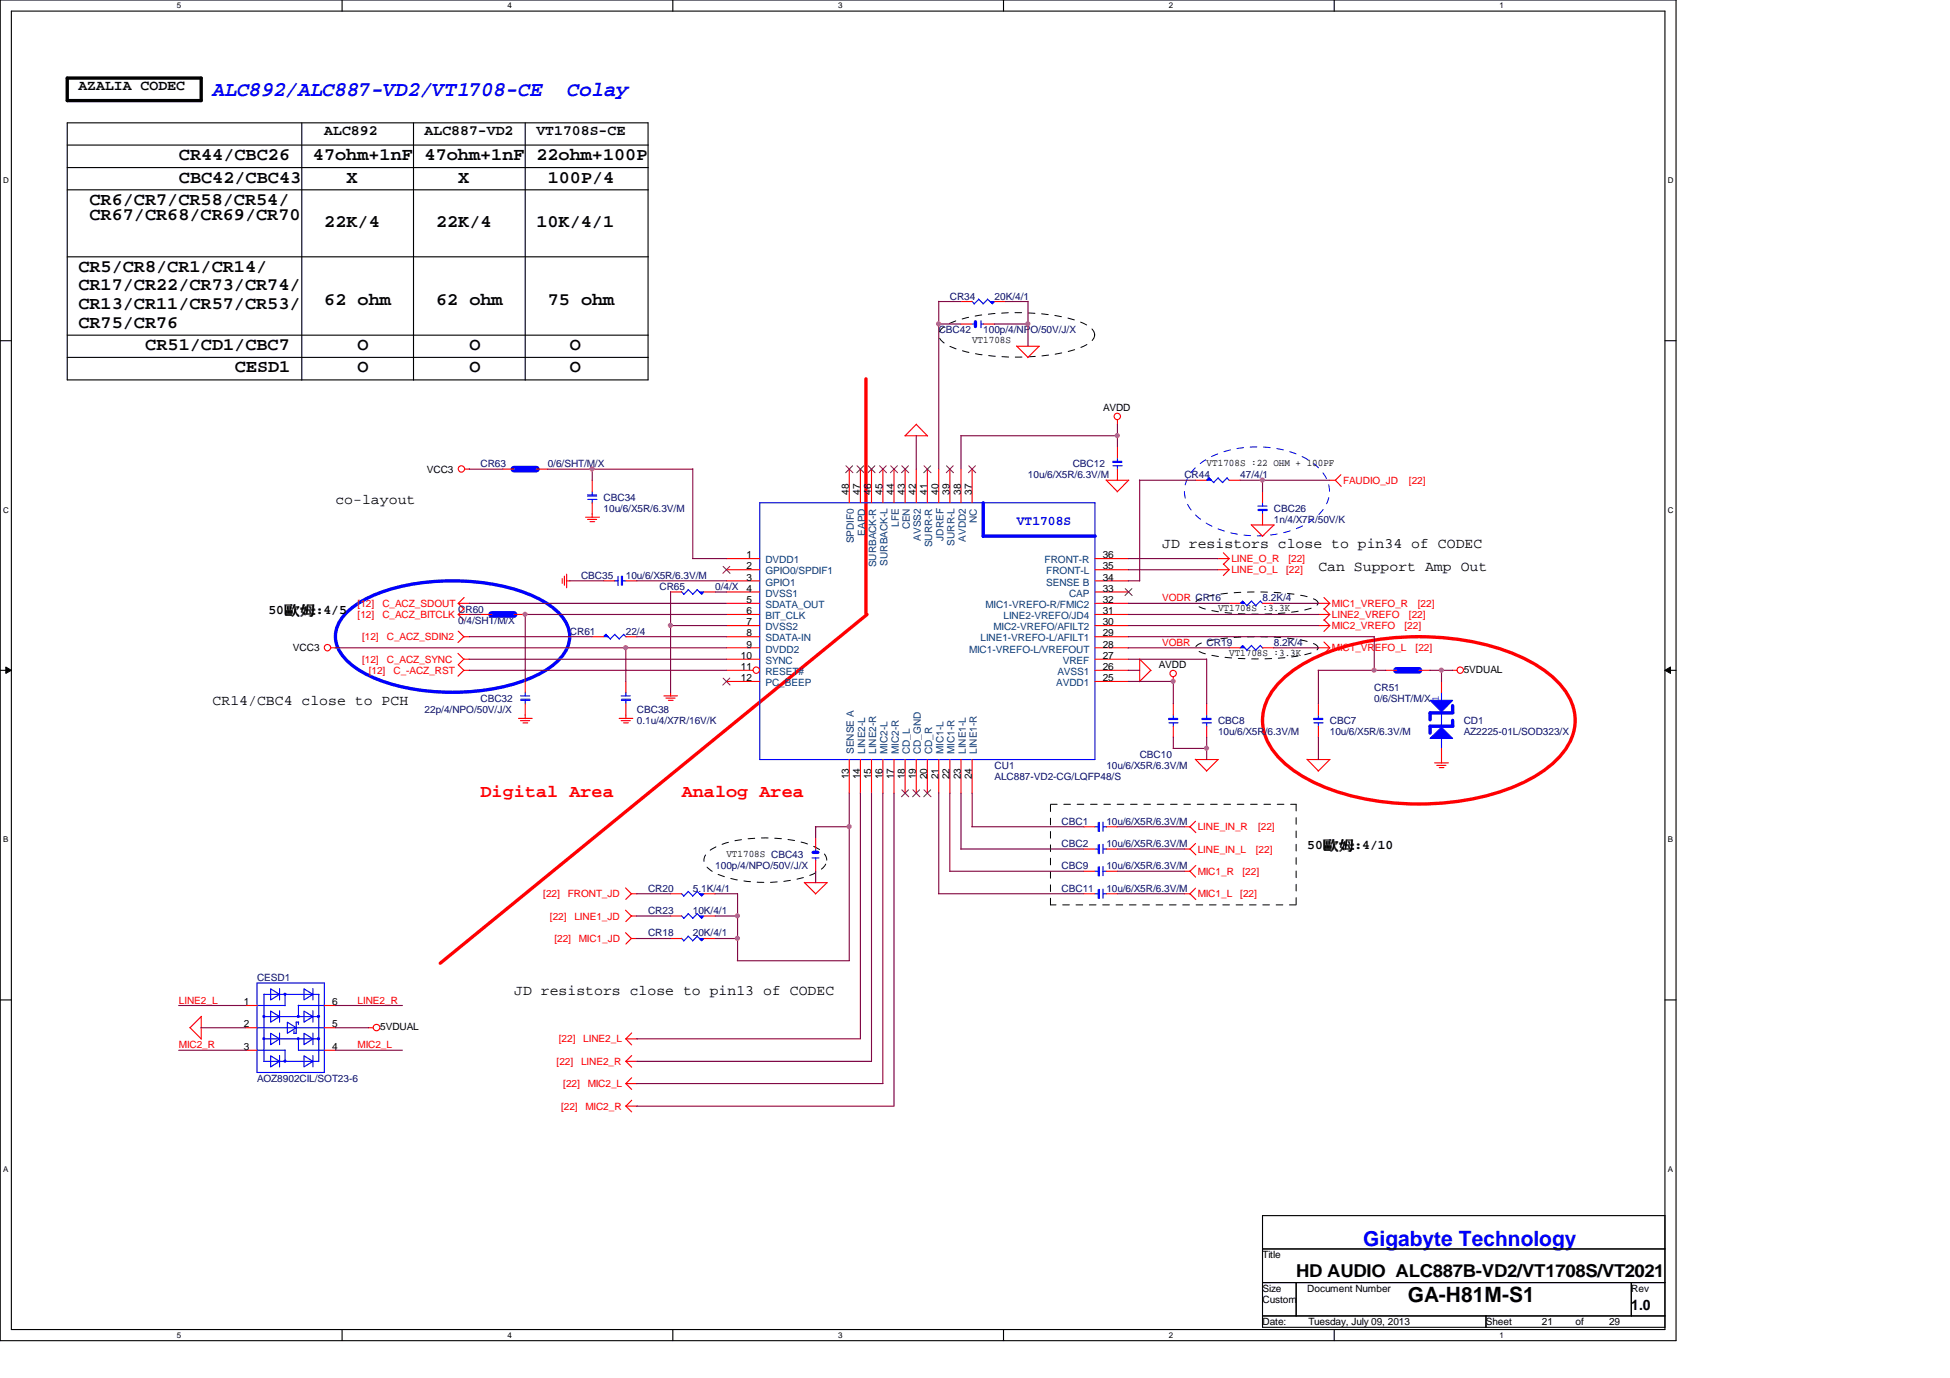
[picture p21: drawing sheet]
<svg xmlns="http://www.w3.org/2000/svg" width="297mm" height="210mm" viewBox="0 0 297 210" stroke-linecap="round" stroke-linejoin="round" font-family="sans-serif">
<defs><g id="words">
<g font-size="3.2" fill="#00f">
<text x="32.4" y="14.6">ALC892/ALC887-VD2/VT1708-CE</text>
<text x="86.4" y="14.6">Colay</text>
<text x="207.6" y="189.8">Gigabyte Technology</text>
</g>
<text font-size="3.2" x="214.5" y="198.3">GA-H81M-S1</text>
<g font-size="2.7">
<text x="27.3" y="24.4">CR44/CBC26</text>
<text x="27.3" y="27.8">CBC42/CBC43</text>
<text x="47.7" y="24.4">47ohm+1nF</text>
<text x="52.8" y="27.8">X</text>
<text x="64.7" y="24.4">47ohm+1nF</text>
<text x="69.8" y="27.8">X</text>
<text x="81.7" y="24.4">22ohm+100P</text>
<text x="83.4" y="27.8">100P/4</text>
<text x="13.6" y="31.2">CR6/CR7/CR58/CR54/</text>
<text x="13.6" y="33.6">CR67/CR68/CR69/CR70</text>
<text x="49.4" y="34.6">22K/4</text>
<text x="66.4" y="34.6">22K/4</text>
<text x="81.7" y="34.6">10K/4/1</text>
<text x="11.9" y="41.4">CR5/CR8/CR1/CR14/</text>
<text x="11.9" y="44.2">CR17/CR22/CR73/CR74/</text>
<text x="11.9" y="47.1">CR13/CR11/CR57/CR53/</text>
<text x="49.4" y="46.5">62 ohm</text>
<text x="66.4" y="46.5">62 ohm</text>
<text x="83.4" y="46.5">75 ohm</text>
<text x="11.9" y="49.9">CR75/CR76</text>
<text x="22.1" y="53.3">CR51/CD1/CBC7</text>
<text x="54.5" y="53.3">O</text>
<text x="71.5" y="53.3">O</text>
<text x="86.8" y="53.3">O</text>
<text x="35.8" y="56.7">CESD1</text>
<text x="54.5" y="56.7">O</text>
<text x="71.5" y="56.7">O</text>
<text x="86.8" y="56.7">O</text>
<text x="197.4" y="194.5">HD AUDIO ALC887B-VD2/VT1708S/VT2021</text>
</g>
<g font-size="2.7" fill="#f00">
<text x="73.2" y="121.4">Digital Area</text>
<text x="103.8" y="121.4">Analog Area</text>
</g>
<g font-size="2.2">
<text x="11.9" y="13.7">AZALIA CODEC</text>
<text x="49.4" y="20.5">ALC892</text>
<text x="64.7" y="20.5">ALC887-VD2</text>
<text x="81.7" y="20.5">VT1708S-CE</text>
<text x="51.1" y="76.7">co-layout</text>
<text x="177" y="83.5">JD resistors close to pin34 of CODEC</text>
<text x="200.8" y="86.9">Can Support Amp Out</text>
<text x="32.4" y="107.3">CR14/CBC4 close to PCH</text>
<text x="78.3" y="151.6">JD resistors close to pin13 of CODEC</text>
<text x="248.5" y="199.5">1.0</text>
</g>
<text font-size="2" fill="#00f" x="154.9" y="80">VT1708S</text>
<g font-size="2">
<text x="40.9" y="93.6">50歐歐:4/5</text>
<text x="199.1" y="129.3">50歐歐:4/10</text>
</g>
<g font-size="1.5" fill="#000080">
<text x="144.7" y="45.6">CR34</text>
<text x="151.5" y="45.6">20K/4/1</text>
<text x="143" y="50.8">CBC42</text>
<text x="149.8" y="50.8">100p/4/NPO/50V/J/X</text>
<text x="73.2" y="71.2">CR63</text>
<text x="83.4" y="71.2">0/6/SHT/M/X</text>
<text x="163.4" y="71.2">CBC12</text>
<text x="91.9" y="76.3">CBC34</text>
<text x="91.9" y="78">10u/6/X5R/6.3V/M</text>
<text x="156.6" y="72.9">10u/6/X5R/6.3V/M</text>
<text x="180.4" y="72.9">CR44</text>
<text x="188.9" y="72.9">47/4/1</text>
<text x="194.1" y="78">CBC26</text>
<text x="194.1" y="79.7">1n/4/X7R/50V/K</text>
<text x="88.5" y="88.2">CBC35</text>
<text x="95.3" y="88.2">10u/6/X5R/6.3V/M</text>
<text x="100.5" y="89.9">CR65</text>
<text x="109" y="89.9">0/4/X</text>
<text x="69.8" y="93.3">CR60</text>
<text x="69.8" y="95">0/4/SHT/M/X</text>
<text x="192.3" y="91.6">8.2K/4</text>
<text x="86.8" y="96.7">CR61</text>
<text x="95.3" y="96.7">22/4</text>
<text x="183.8" y="98.4">CR19</text>
<text x="194.1" y="98.4">8.2K/4</text>
<text x="73.2" y="106.9">CBC32</text>
<text x="209.3" y="105.2">CR51</text>
<text x="209.3" y="106.9">0/6/SHT/M/X</text>
<text x="64.7" y="108.6">22p/4/NPO/50V/J/X</text>
<text x="97" y="108.6">CBC38</text>
<text x="97" y="110.3">0.1u/4/X7R/16V/K</text>
<text x="185.5" y="110.3">CBC8</text>
<text x="185.5" y="112">10u/6/X5R/6.3V/M</text>
<text x="202.6" y="110.3">CBC7</text>
<text x="202.6" y="112">10u/6/X5R/6.3V/M</text>
<text x="223" y="110.3">CD1</text>
<text x="223" y="112">AZ2225-01L/SOD323/X</text>
<text x="151.5" y="117.1">CU1</text>
<text x="151.5" y="118.8">ALC887-VD2-CG/LQFP48/S</text>
<text x="168.5" y="117.1">10u/6/X5R/6.3V/M</text>
<text x="173.6" y="115.4">CBC10</text>
<text x="161.7" y="125.6">CBC1</text>
<text x="168.5" y="125.6">10u/6/X5R/6.3V/M</text>
<text x="161.7" y="129">CBC2</text>
<text x="168.5" y="129">10u/6/X5R/6.3V/M</text>
<text x="98.7" y="135.8">CR20</text>
<text x="105.5" y="135.8">5.1K/4/1</text>
<text x="109" y="132.4">100p/4/NPO/50V/J/X</text>
<text x="161.7" y="132.4">CBC9</text>
<text x="161.7" y="135.8">CBC11</text>
<text x="168.5" y="135.8">10u/6/X5R/6.3V/M</text>
<text x="168.5" y="132.4">10u/6/X5R/6.3V/M</text>
<text x="98.7" y="139.2">CR23</text>
<text x="98.7" y="142.6">CR18</text>
<text x="105.5" y="139.2">10K/4/1</text>
<text x="105.5" y="142.6">20K/4/1</text>
<text x="39.2" y="149.4">CESD1</text>
<text x="39.2" y="164.8">AOZ8902CIL/SOT23-6</text>
</g>
<g font-size="1.5">
<text x="148.1" y="52.3">VT1708S</text>
<text x="168" y="62.7">AVDD</text>
<text x="183.8" y="71">VT1708S :22 OHM + 100PF</text>
<text x="65" y="72">VCC3</text>
<text x="129.3" y="75.4" transform="rotate(-90 129.3 75.4)">48</text>
<text x="131" y="75.4" transform="rotate(-90 131 75.4)">47</text>
<text x="132.7" y="75.4" transform="rotate(-90 132.7 75.4)">46</text>
<text x="134.4" y="75.4" transform="rotate(-90 134.4 75.4)">45</text>
<text x="136.1" y="75.4" transform="rotate(-90 136.1 75.4)">44</text>
<text x="137.8" y="75.4" transform="rotate(-90 137.8 75.4)">43</text>
<text x="139.5" y="75.4" transform="rotate(-90 139.5 75.4)">42</text>
<text x="141.2" y="75.4" transform="rotate(-90 141.2 75.4)">41</text>
<text x="143" y="75.4" transform="rotate(-90 143 75.4)">40</text>
<text x="144.6" y="75.4" transform="rotate(-90 144.6 75.4)">39</text>
<text x="146.3" y="75.4" transform="rotate(-90 146.3 75.4)">38</text>
<text x="148" y="75.4" transform="rotate(-90 148 75.4)">37</text>
<text x="113.7" y="85">1</text>
<text x="113.7" y="86.7">2</text>
<text x="113.7" y="88.4">3</text>
<text x="168" y="85">36</text>
<text x="168" y="86.7">35</text>
<text x="168" y="88.4">34</text>
<text x="113.7" y="90.1">4</text>
<text x="113.7" y="91.9">5</text>
<text x="113.7" y="93.6">6</text>
<text x="113.7" y="95.2">7</text>
<text x="168" y="90.1">33</text>
<text x="168" y="91.9">32</text>
<text x="168" y="93.6">31</text>
<text x="168" y="95.2">30</text>
<text x="185.5" y="93.1">VT1708S :3.3K</text>
<text x="44.6" y="99.2">VCC3</text>
<text x="112.9" y="100.4">10</text>
<text x="113.7" y="96.9">8</text>
<text x="113.7" y="98.6">9</text>
<text x="168" y="96.9">29</text>
<text x="168" y="98.6">28</text>
<text x="168" y="100.4">27</text>
<text x="176.5" y="101.8">AVDD</text>
<text x="187.2" y="99.9">VT1708S :3.3K</text>
<text x="112.9" y="102.1">11</text>
<text x="112.9" y="103.8">12</text>
<text x="168" y="102.1">26</text>
<text x="168" y="103.8">25</text>
<text x="223" y="102.5">5VDUAL</text>
<text x="129.3" y="118.7" transform="rotate(-90 129.3 118.7)">13</text>
<text x="131" y="118.7" transform="rotate(-90 131 118.7)">14</text>
<text x="132.7" y="118.7" transform="rotate(-90 132.7 118.7)">15</text>
<text x="134.4" y="118.7" transform="rotate(-90 134.4 118.7)">16</text>
<text x="136.1" y="118.7" transform="rotate(-90 136.1 118.7)">17</text>
<text x="137.8" y="118.7" transform="rotate(-90 137.8 118.7)">18</text>
<text x="139.5" y="118.7" transform="rotate(-90 139.5 118.7)">19</text>
<text x="141.2" y="118.7" transform="rotate(-90 141.2 118.7)">20</text>
<text x="143" y="118.7" transform="rotate(-90 143 118.7)">21</text>
<text x="144.6" y="118.7" transform="rotate(-90 144.6 118.7)">22</text>
<text x="146.3" y="118.7" transform="rotate(-90 146.3 118.7)">23</text>
<text x="148" y="118.7" transform="rotate(-90 148 118.7)">24</text>
<text x="110.7" y="130.6">VT1708S CBC43</text>
<text x="37.1" y="153.1">1</text>
<text x="50.6" y="153.1">6</text>
<text x="37.1" y="156.5">2</text>
<text x="37.1" y="159.9">3</text>
<text x="50.6" y="159.9">4</text>
<text x="50.6" y="156.5">5</text>
<text x="57.9" y="156.9">5VDUAL</text>
<text x="192.3" y="191.6">Title</text>
<text x="192.3" y="196.8">Size</text>
<text x="199.1" y="196.8">Document Number</text>
<text x="248.5" y="196.8">Rev</text>
<text x="192.3" y="198.5">Custom</text>
<text x="192.3" y="201.8">Date:</text>
<text x="199.3" y="201.8">Tuesday, July 09, 2013</text>
<text x="226.4" y="201.8">Sheet</text>
<text x="234.9" y="201.8">21</text>
<text x="240" y="201.8">of</text>
<text x="245.1" y="201.8">29</text>
</g>
<g font-size="1.5" fill="#f00">
<text x="204.6" y="73.7">FAUDIO_JD</text>
<text x="214.6" y="73.7">[22]</text>
<text x="187.6" y="87.3">LINE_O_L</text>
<text x="187.6" y="85.6">LINE_O_R</text>
<text x="195.9" y="87.3">[22]</text>
<text x="196.3" y="85.6">[22]</text>
<text x="54.5" y="92.5">[12]</text>
<text x="54.5" y="94.1">[12]</text>
<text x="58.2" y="92.5">C_ACZ_SDOUT</text>
<text x="58.2" y="94.1">C_ACZ_BITCLK</text>
<text x="177" y="91.6">VODR CR16</text>
<text x="202.9" y="94.1">LINE2_VREFO</text>
<text x="202.9" y="95.8">MIC2_VREFO</text>
<text x="202.9" y="92.5">MIC1_VREFO_R</text>
<text x="213.9" y="95.8">[22]</text>
<text x="214.6" y="94.1">[22]</text>
<text x="216" y="92.5">[22]</text>
<text x="55.2" y="101">[12]</text>
<text x="55.2" y="97.5">[12]</text>
<text x="58.9" y="101">C_ACZ_SYNC</text>
<text x="58.9" y="97.5">C_ACZ_SDIN2</text>
<text x="177" y="98.4">VOBR</text>
<text x="202.9" y="99.2">MIC1_VREFO_L</text>
<text x="215.6" y="99.2">[22]</text>
<text x="56.2" y="102.7">[12]</text>
<text x="59.9" y="102.7">C_-ACZ_RST</text>
<text x="182.5" y="126.5">LINE_IN_R</text>
<text x="182.5" y="129.9">LINE_IN_L</text>
<text x="191.3" y="129.9">[22]</text>
<text x="191.6" y="126.5">[22]</text>
<text x="82.8" y="136.7">[22]</text>
<text x="86.5" y="136.7">FRONT_JD</text>
<text x="182.5" y="133.3">MIC1_R</text>
<text x="182.5" y="136.7">MIC1_L</text>
<text x="188.9" y="136.7">[22]</text>
<text x="189.3" y="133.3">[22]</text>
<text x="83.8" y="140.1">[22]</text>
<text x="84.5" y="143.5">[22]</text>
<text x="87.5" y="140.1">LINE1_JD</text>
<text x="88.2" y="143.5">MIC1_JD</text>
<text x="27.3" y="152.9">LINE2_L</text>
<text x="54.5" y="152.9">LINE2_R</text>
<text x="27.3" y="159.6">MIC2_R</text>
<text x="54.5" y="159.6">MIC2_L</text>
<text x="85.1" y="158.8">[22]</text>
<text x="88.9" y="158.8">LINE2_L</text>
<text x="84.8" y="162.2">[22]</text>
<text x="85.8" y="165.6">[22]</text>
<text x="88.5" y="162.2">LINE2_R</text>
<text x="89.5" y="165.6">MIC2_L</text>
<text x="85.5" y="169">[22]</text>
<text x="89.2" y="169">MIC2_R</text>
</g>
<g font-size="1.5" fill="#004080">
<text x="130.1" y="82.8" transform="rotate(-90 130.1 82.8)">SPDIF0</text>
<text x="131.8" y="81.6" transform="rotate(-90 131.8 81.6)">EAPD</text>
<text x="136.9" y="80.2" transform="rotate(-90 136.9 80.2)">LFE</text>
<text x="138.6" y="80.6" transform="rotate(-90 138.6 80.6)">CEN</text>
<text x="140.3" y="82.3" transform="rotate(-90 140.3 82.3)">AVSS2</text>
<text x="142" y="83.4" transform="rotate(-90 142 83.4)">SURR-R</text>
<text x="143.7" y="82.3" transform="rotate(-90 143.7 82.3)">JDREF</text>
<text x="145.4" y="83.1" transform="rotate(-90 145.4 83.1)">SURR-L</text>
<text x="147.1" y="82.5" transform="rotate(-90 147.1 82.5)">AVDD2</text>
<text x="148.8" y="79.6" transform="rotate(-90 148.8 79.6)">NC</text>
<text x="116.6" y="85.8">DVDD1</text>
<text x="116.6" y="87.5">GPIO0/SPDIF1</text>
<text x="116.6" y="89.2">GPIO1</text>
<text x="133.5" y="86.4" transform="rotate(-90 133.5 86.4)">SURBACK-R</text>
<text x="135.2" y="86.1" transform="rotate(-90 135.2 86.1)">SURBACK-L</text>
<text x="159.1" y="85.8">FRONT-R</text>
<text x="159.3" y="89.2">SENSE B</text>
<text x="159.4" y="87.5">FRONT-L</text>
<text x="116.6" y="90.9">DVSS1</text>
<text x="116.6" y="92.6">SDATA_OUT</text>
<text x="116.6" y="94.3">BIT_CLK</text>
<text x="150.1" y="92.6">MIC1-VREFO-R/FMIC2</text>
<text x="152.9" y="94.3">LINE2-VREFO/JD4</text>
<text x="162.9" y="90.9">CAP</text>
<text x="116.6" y="96">DVSS2</text>
<text x="116.6" y="97.7">SDATA-IN</text>
<text x="116.6" y="99.4">DVDD2</text>
<text x="116.6" y="101.1">SYNC</text>
<text x="147.6" y="99.4">MIC1-VREFO-L/VREFOUT</text>
<text x="149.3" y="97.7">LINE1-VREFO-L/AFILT1</text>
<text x="151.3" y="96">MIC2-VREFO/AFILT2</text>
<text x="161.9" y="101.1">VREF</text>
<text x="116.6" y="102.8">RESET#</text>
<text x="116.6" y="104.5">PC_BEEP</text>
<text x="160.9" y="104.5">AVDD1</text>
<text x="161.1" y="102.8">AVSS1</text>
<text x="130.1" y="114.9" transform="rotate(-90 130.1 114.9)">SENSE A</text>
<text x="131.8" y="114.9" transform="rotate(-90 131.8 114.9)">LINE2-L</text>
<text x="133.5" y="114.9" transform="rotate(-90 133.5 114.9)">LINE2-R</text>
<text x="135.2" y="114.9" transform="rotate(-90 135.2 114.9)">MIC2-L</text>
<text x="136.9" y="114.9" transform="rotate(-90 136.9 114.9)">MIC2-R</text>
<text x="138.6" y="114.9" transform="rotate(-90 138.6 114.9)">CD_L</text>
<text x="140.3" y="114.9" transform="rotate(-90 140.3 114.9)">CD_GND</text>
<text x="142" y="114.9" transform="rotate(-90 142 114.9)">CD_R</text>
<text x="143.7" y="114.9" transform="rotate(-90 143.7 114.9)">MIC1-L</text>
<text x="145.4" y="114.9" transform="rotate(-90 145.4 114.9)">MIC1-R</text>
<text x="147.1" y="114.9" transform="rotate(-90 147.1 114.9)">LINE1-L</text>
<text x="148.8" y="114.9" transform="rotate(-90 148.8 114.9)">LINE1-R</text>
</g>
<text font-size="1.5" fill="#00f" x="219.2" y="106.8" transform="rotate(-90 219.2 106.8)">1</text>
<g font-size="1.2">
<text x="26.9" y="1.3">5</text>
<text x="77.3" y="1.3">4</text>
<text x="127.7" y="1.3">3</text>
<text x="178.1" y="1.3">2</text>
<text x="228.4" y="1.3">1</text>
<text x=".5" y="27.9">D</text>
<text x="254" y="27.9">D</text>
<text x=".5" y="78.1">C</text>
<text x="254" y="78.1">C</text>
<text x=".5" y="128.3">B</text>
<text x="254" y="128.3">B</text>
<text x=".5" y="178.5">A</text>
<text x="254" y="178.5">A</text>
<text x="26.9" y="203.8">5</text>
<text x="77.3" y="203.8">4</text>
<text x="127.7" y="203.8">3</text>
<text x="178.1" y="203.8">2</text>
<text x="228.4" y="203.8">1</text>
</g>
</g></defs>
<path d="M0 0h255.3v204.2h-255.3zM1.7 1.7h251.9v200.8h-251.9z" fill="none" stroke="#000" stroke-width=".17"/>
<g fill="#fff">
<path d="M26.9 .2h.7v1.3h-.7z"/>
<path d="M26.9 202.7h.7v1.3h-.7z"/>
</g>
<path d="M52.1 0v1.7M52.1 202.5v1.7" fill="none" stroke="#000" stroke-width=".17"/>
<g fill="#fff">
<path d="M77.3 .2h.6v1.3h-.6z"/>
<path d="M77.3 202.7h.6v1.3h-.6z"/>
</g>
<path d="M102.5 0v1.7M102.5 202.5v1.7" fill="none" stroke="#000" stroke-width=".17"/>
<g fill="#fff">
<path d="M127.7 .2h.6v1.3h-.6z"/>
<path d="M127.7 202.7h.6v1.3h-.6z"/>
</g>
<path d="M152.9 0v1.7M152.9 202.5v1.7" fill="none" stroke="#000" stroke-width=".17"/>
<g fill="#fff">
<path d="M178.1 .2h.6v1.3h-.6z"/>
<path d="M178.1 202.7h.6v1.3h-.6z"/>
</g>
<path d="M203.2 0v1.7M203.2 202.5v1.7" fill="none" stroke="#000" stroke-width=".17"/>
<g fill="#fff">
<path d="M228.4 .2h.7v1.3h-.7z"/>
<path d="M228.4 202.7h.7v1.3h-.7z"/>
<path d="M.5 26.8h.8v1.4h-.8z"/>
<path d="M254 26.8h.9v1.4h-.9z"/>
<path d="M.5 77h.8v1.4h-.8z"/>
<path d="M254 77h.9v1.4h-.9z"/>
</g>
<path d="M0 51.9h1.7M253.6 51.9h1.7" fill="none" stroke="#000" stroke-width=".17"/>
<g fill="#fff">
<path d="M.5 127.2h.7v1.4h-.7z"/>
<path d="M254 127.2h.8v1.4h-.8z"/>
</g>
<path d="M0 102.1h1.7M253.6 102.1h1.7" fill="none" stroke="#000" stroke-width=".17"/>
<path d="M.9 101.6l.8 .5-.8 .5zM253.6 102.1l.9-.5v1z" fill="#000"/>
<path d="M.9 101.6l.8 .5-.8 .5zM253.6 102.1l.9-.5v1z" fill="none" stroke="#000" stroke-width=".15"/>
<g fill="#fff">
<path d="M.5 177.4h.7v1.4h-.7z"/>
<path d="M254 177.4h.8v1.4h-.8z"/>
</g>
<g fill="none" stroke="#000" stroke-width=".17">
<path d="M10.2 18.7h88.5v39.2h-88.5zM46 18.7v39.2M63 18.7v39.2M80 18.7v39.2M10.2 22.1h88.6M10.2 25.5h88.6M10.2 39.1h88.6M10.2 28.9h88.6M10.2 51.1h88.6M10.2 54.4h88.6M0 152.3h1.7M253.6 152.3h1.7"/>
<path d="M192.3 185.2h61.3v17h-61.3zM192.3 190.2h61.3M192.3 195.4h61.3M197.4 195.4v5M248.5 195.4v5M192.3 200.4h61.3M226.4 200.4v1.8"/>
</g>
<path d="M131.9 57.7v35.8M132.1 93.6l-65 53.1M195.6 103.3a25.7 25.7 0 0 1 12.2-5.5 41.2 41.2 0 0 1 23.7 2.2 15.8 15.8 0 0 1 7.6 6.3 7.6 7.6 0 0 1-1.5 8.9 22.7 22.7 0 0 1-11.3 6 42 42 0 0 1-23.9-1.1 18.6 18.6 0 0 1-8.6-5.9 7.6 7.6 0 0 1 .8-9.9z" fill="none" stroke="#f00" stroke-width=".51"/>
<path d="M10.2 11.9h20.4v3.4h-20.4z" fill="none" stroke="#000" stroke-width=".51"/>
<path d="M143.4 50.1a10.6 10.6 0 0 1 5.5-2 37.3 37.3 0 0 1 14.4 .5 5.8 5.8 0 0 1 3.3 1.9 1.41 1.41 0 0 1-.8 1.8 15.8 15.8 0 0 1-6.3 1.8 33.9 33.9 0 0 1-14-1 4.1 4.1 0 0 1-2.4-1.6l-.1-.5 .1-.5zM182.2 98.4a5.2 5.2 0 0 1 2.6-.9 43.8 43.8 0 0 1 14.2 .2l1.3 .4 .4 .3 .1 .3a2.13 2.13 0 0 1-1.8 1 41.2 41.2 0 0 1-15.1 0 2.11 2.11 0 0 1-1.8-1zM182.2 91.6a5.2 5.2 0 0 1 2.6-.9 43.8 43.8 0 0 1 14.2 .1l1.3 .5 .4 .3 .1 .3a2.13 2.13 0 0 1-1.8 1 41.2 41.2 0 0 1-15.1 0 2.11 2.11 0 0 1-1.8-1zM107.6 130a8.6 8.6 0 0 1 5-2.1 22.8 22.8 0 0 1 11 .9 3.8 3.8 0 0 1 2.2 1.7 1.63 1.63 0 0 1-.7 1.9 15.3 15.3 0 0 1-8.5 2 17.9 17.9 0 0 1-7.9-1.5 2.09 2.09 0 0 1-1.4-2.4zM160 122.5h37.4M160 137.8v-15.3M197.4 122.5v15.3M197.4 137.8h-37.4" fill="none" stroke="#000" stroke-width=".15" stroke-dasharray="1 1 1 1 1 1 1 1"/>
<path d="M52.7 93.4a16 16 0 0 1 7.2-3.8 34.5 34.5 0 0 1 21 1 10.2 10.2 0 0 1 5.5 4.5 4.6 4.6 0 0 1-1.2 5.4 16.1 16.1 0 0 1-7.3 3.8 34.2 34.2 0 0 1-20.9-1 10.2 10.2 0 0 1-5.5-4.5 4.6 4.6 0 0 1 1.2-5.4z" fill="none" stroke="#00f" stroke-width=".51"/>
<path d="M181.9 71.4a13.4 13.4 0 0 1 9.6-3.3 13.4 13.4 0 0 1 9.5 3.3 4.6 4.6 0 0 1 0 6.9 13.5 13.5 0 0 1-9.5 3.3 13.4 13.4 0 0 1-9.6-3.3 4.7 4.7 0 0 1 0-6.9z" fill="none" stroke="#00f" stroke-width=".15" stroke-dasharray="1 1 1 1 1 1 1 1"/>
<g fill="none" stroke="#f00" stroke-width=".17">
<path d="M154.9 52.7l1.7 1.7M154.9 52.7h3.4M158.3 52.7l-1.8 1.8M70.8 71.5h.7M89.2 78.8h2.1M89.5 79.1h1.4M89.9 79.5h.7M90.2 78.3v.5M137.8 66.4h3.5M139.6 64.6l1.7 1.8M139.6 64.6l-1.7 1.8M168.5 73.1l1.7 1.8"/>
<path d="M168.5 73.2h3.5M170.2 64v.7M171.9 73.2l-1.7 1.7M190.6 79.9l1.7 1.8M190.6 80h3.5M194.1 80l-1.8 1.7M202.6 73.2h.9M203.4 73.2l.9 .9M204.3 72.3l-.9 .9M50.4 98.7h.7M69.8 99.5l.9 .9M69.8 91.9h1.7"/>
<path d="M69.8 91.9l.9 .9M69.8 93.6h1.7M69.8 93.6l.9 .9M69.8 96.1l.9 .9M70.6 97h.9M70.7 97l-.9 .9M70.7 91l-.9 .9M70.7 92.7l-.9 .9M85.6 88.1v.8M86 87.8v1.4M86.3 88.5h.5M86.3 87.5v2"/>
<path d="M185.5 86.8h1.7M185.5 85.1h1.7M186.3 85.9l.9 .9M186.3 84.2l.9 .9M187.2 86.8l-.9 .9M187.2 85.1l-.9 .9M200.8 98.7h1.8M200.8 91.9h1.8M200.8 93.6h1.8M200.8 95.3h1.8M201.7 97.8l.9 .9M201.7 92.7l.9 .9"/>
<path d="M201.7 94.4l.9 .9M201.7 91l.9 .9M202.6 98.7l-.9 .9M202.6 93.6l-.9 .9M202.6 95.3l-.9 .9M202.6 91.9l-.9 .9M70.6 100.4h.9M70.6 102.1h.9M70.7 102.1l-.9 .9M70.7 100.4l-.9 .9 .9 .9M79 109.4h2.1M79.3 109.8h1.4"/>
<path d="M79.7 110.1h.7M80 108.9v.6M94.3 109.4h2.1M94.6 109.8h1.4M95 110.1h.7M95.3 108.9v.6M101.1 106h2.1M101.4 106.3h1.4M101.8 106.7h.7M102.1 105.5v.5M173.6 100.4v3.4M173.6 100.4l1.7 1.8"/>
<path d="M175.3 102.1l-1.7 1.7M178.7 103.1v.7M182.1 115.7l1.7 1.7M182.1 115.7h3.5M185.5 115.7l-1.7 1.8M199.1 115.7l1.7 1.7M199.1 115.7h3.5M202.6 115.7l-1.8 1.8M218.5 116.2h2.1M218.9 116.6h1.4M219.2 116.9h.8M219.6 115.7v.5"/>
<path d="M221.2 102.1h.8M95.3 135.3l.9 .8M95.3 138.6l.9 .9M96.1 136.1h.9M96.1 139.5h.9M96.2 136.1l-.9 .9M96.2 139.5l-.9 .9M122.5 134.4l1.7 1.7M122.6 134.5h3.4M126 134.5l-1.8 1.7M180.4 125.9h.9M180.4 132.7h.9"/>
<path d="M180.4 136.1h.9M180.4 129.3h.9M181.2 132.7l.9 .9M181.3 125.9l.9 .9M181.3 136.1l.9 .9M181.3 129.3l.9 .9M182.1 125.1l-.9 .9M182.1 135.3l-.9 .9M182.1 128.5l-.9 .9M182.2 131.8l-.9 .9M28.9 156.5l1.7 1.7M30.6 154.9v3.4"/>
<path d="M30.7 154.8l-1.7 1.7M56.1 156.5h.8M95.3 142.1l.9 .9M95.3 158.2h1.8M95.3 158.2l.9 1M96.1 143h.9M96.2 157.4l-.9 .8M96.2 142.9l-.9 .9M95.3 165.1h1.8M95.3 165.1l.9 .8M95.3 161.7h1.8M95.3 161.7l.9 .9"/>
<path d="M95.3 168.5h1.8M95.3 168.5l.9 .9M96.2 164.2l-.9 .9M96.2 160.8l-.9 .9M96.2 167.6l-.9 .9"/>
<circle cx="70.3" cy="71.4" r=".49"/>
<circle cx="170.2" cy="63.4" r=".49"/>
<circle cx="49.9" cy="98.7" r=".49"/>
<circle cx="178.7" cy="102.6" r=".49"/>
<circle cx="222.4" cy="102.1" r=".49"/>
<circle cx="57.4" cy="156.5" r=".5"/>
</g>
<path d="M103.8 136.1l.4 .4M104.8 135.8l.7 .7M104.9 135.8l-.8 .7M106.2 135.8l-.7 .7" fill="none" stroke="#00f" stroke-width=".17"/>
<path d="M106.5 136.1h.7l-.3 .4z" fill-rule="evenodd" fill="#00f"/>
<g fill="none" stroke="#00f" stroke-width=".17">
<path d="M89.5 75.4h1.4M89.5 75.6h1.4M89.5 76.1h1.4M90.2 74.9v.5M90.2 76.1v.5M200.1 109.4h1.4M200.1 109.6h1.4M200.1 110.1h1.4M200.8 108.9v.6M200.8 110.1v.6M103.8 139.5l.4 .4M104.8 139.1l.7 .8"/>
<path d="M104.9 139.2l-.8 .7M106.2 135.8l.7 .7M106.2 139.2l-.7 .7M106.5 136.1h.7l-.3 .4z"/>
</g>
<path d="M76.6 71.5h1.7M81.7 71.5h1.7M90.2 73.2v1.7M90.2 76.6v1.7M200.8 107.2v1.7M200.8 110.6v1.7M102.1 136.1h1.7M107.2 136.1h1.8" fill="none" stroke="#f00" stroke-width=".17"/>
<path d="M78.3 71.5h3.4" fill="none" stroke="#00f" stroke-width="1"/>
<path d="M106.5 139.5h.7l-.3 .4z" fill-rule="evenodd" fill="#00f"/>
<path d="M184.1 72.8l.8 .7M184.2 72.8l-.4 .4M185.5 72.8l.8 .7M185.6 72.8l-.7 .7M186.9 72.8l.4 .4M186.9 72.8l-.7 .7M106.2 139.1l.7 .8M106.5 139.5h.7l-.3 .4z" fill="none" stroke="#00f" stroke-width=".17"/>
<path d="M102.1 139.5h1.7M107.2 139.5h1.8" fill="none" stroke="#f00" stroke-width=".17"/>
<path d="M184.1 72.8l.4 .4h-.7l.3-.4 .4 .4z" fill-rule="evenodd" fill="#00f"/>
<path d="M184.1 72.8l.4 .4h-.7l.3-.4 .4 .4zM190.6 91.6l.7 .7M190.7 91.5l-.8 .7M192 91.6l.4 .3M192 91.5l-.7 .7" fill="none" stroke="#00f" stroke-width=".17"/>
<path d="M182.1 73.2h1.7M187.2 73.2h1.7" fill="none" stroke="#f00" stroke-width=".17"/>
<path d="M188.9 91.9l.4-.3 .3 .3z" fill-rule="evenodd" fill="#00f"/>
<path d="M188.9 91.9l.4-.3 .3 .3zM189.3 91.6l.7 .7M190.6 98.3l.7 .8M190.7 98.3l-.8 .7M192 98.3l.4 .4M192 98.3l-.7 .7M183.1 109.4h1.4M183.1 109.6h1.4M183.1 110.1h1.4M183.8 108.9v.6M183.8 110.1v.6" fill="none" stroke="#00f" stroke-width=".17"/>
<path d="M187.2 91.9h1.7M192.3 91.9h1.8M183.8 107.2v1.7M183.8 110.6v1.7" fill="none" stroke="#f00" stroke-width=".17"/>
<path d="M188.9 98.7l.4-.4 .3 .4z" fill-rule="evenodd" fill="#00f"/>
<path d="M148 45.9l.4 .4M149.1 45.6l.7 .7M149.1 45.6l-.7 .7M150.4 45.6l-.7 .7M188.9 98.7l.4-.4 .3 .4zM189.3 98.3l.7 .8M79.3 106h1.4M79.3 106.7h1.4M79.3 106.5h1.4M80 105.5v.5M80 106.6v.6" fill="none" stroke="#00f" stroke-width=".17"/>
<path d="M187.2 98.7h1.7M192.3 98.7h1.8M80 103.8v1.7M80 107.2v1.7" fill="none" stroke="#f00" stroke-width=".17"/>
<path d="M150.8 45.9h.7l-.3 .4z" fill-rule="evenodd" fill="#00f"/>
<g fill="none" stroke="#00f" stroke-width=".17">
<path d="M150.4 45.6l.8 .7M150.8 45.9h.7l-.3 .4zM115.7 76.6h51.1v39.1h-51.1zM103.8 90.1l.4 .4M104.8 89.8l.7 .7M104.9 89.8l-.8 .8M106.2 89.8l-.7 .8M94.6 106h1.4M94.7 106.7h1.4M94.7 106.5h1.4M95.3 105.5v.5M95.3 106.6v.6"/>
<path d="M166.8 132.7h.5M167.3 132v1.4M167.5 132v1.4M168 132.7h.6M168 132v1.4"/>
</g>
<g fill="none" stroke="#f00" stroke-width=".17">
<path d="M146.4 45.9h1.7M151.5 45.9h1.7M129.4 71.5v5.1M131.1 71.5v5.1M132.8 71.5v5.1M134.5 71.5v5.1M136.2 71.5v5.1M137.9 71.5v5.1M139.6 71.5v5.1M141.3 71.5v5.1M143 71.5v5.1M144.7 71.5v5.1"/>
<path d="M146.4 71.5v5.1M148.1 71.5v5.1M73.2 93.6h1.7M78.3 93.6h1.7M110.7 85.1h5M110.7 86.8h5M110.7 88.5h5M110.7 90.2h5M110.7 91.9h5M110.7 93.6h5M110.7 95.3h5M110.7 97h5"/>
<path d="M110.7 98.7h5M166.8 85.1h5.1M166.8 86.8h5.1M166.8 88.5h5.1M166.8 90.2h5.1M166.8 91.9h5.1M166.8 93.6h5.1M166.8 95.3h5.1M166.8 97h5.1M166.8 98.7h5.1M95.3 103.8v1.7M95.3 107.2v1.7"/>
<path d="M110.7 100.4h5M110.7 102.1h4M110.7 103.8h5M129.4 115.7v5.1M131.1 115.7v5.1M132.8 115.7v5.1M134.5 115.7v5.1M136.2 115.7v5.1M137.9 115.7v5.1M139.6 115.7v5.1M141.3 115.7v5.1M143 115.7v5.1"/>
<path d="M144.7 115.7v5.1M146.4 115.7v5.1M148.1 115.7v5.1M166.8 100.4h5.1M166.8 102.1h5.1M166.8 103.8h5.1M165.1 132.7h1.7M168.5 132.7h1.7"/>
<circle cx="115.2" cy="102.1" r=".49"/>
</g>
<path d="M149.8 76.6v5.1M149.8 81.7h17" fill="none" stroke="#00f" stroke-width=".51"/>
<g fill="none" stroke="#804000" stroke-width=".15">
<path d="M128.9 71l1 1M129.9 71l-1.1 1M130.6 71l1 1M131.6 71l-1.1 1M132.2 71l1.1 1M133.3 71l-1.1 1M134 71l1 1M135 71l-1.1 1M135.7 71l1 1M136.7 71l-1.1 1M137.4 71l1 1M138.4 71l-1.1 1"/>
<path d="M140.8 71l1 1M141.8 71l-1.1 1M144.2 71l1 1M145.2 71l-1.1 1M147.6 71l1 1M148.6 71l-1.1 1M110.1 86.3l1.1 1M111.2 86.3l-1.1 1M171.4 89.7l1.1 1M172.4 89.7l-1 1M110.1 103.3l1.1 1.1M111.2 103.3l-1.1 1.1"/>
<path d="M137.4 120.3l1 1.1M138.4 120.3l-1.1 1.1M139.1 120.3l1 1.1M140.1 120.3l-1.1 1.1M140.8 120.3l1 1.1M141.8 120.3l-1.1 1.1"/>
</g>
<path d="M74.9 93.6h3.4" fill="none" stroke="#00f" stroke-width="1"/>
<path d="M106.5 90.2h.7l-.3 .3z" fill-rule="evenodd" fill="#00f"/>
<g fill="none" stroke="#00f" stroke-width=".17">
<path d="M92.3 96.6l.7 .8M92.3 96.6l-.4 .4M93.6 96.6l.8 .8M93.7 96.6l-.7 .7M95 96.6l.4 .4M95 96.6l-.7 .7M106.2 89.8l.7 .7M106.5 90.2h.7l-.3 .3zM166.8 129.3h.5M167.3 128.7v1.3M167.5 128.7v1.3M168 129.3h.6"/>
<path d="M168 128.6v1.4"/>
</g>
<path d="M102.1 90.2h1.7M107.2 90.2h1.8M165.1 129.3h1.7M168.5 129.3h1.7" fill="none" stroke="#f00" stroke-width=".17"/>
<path d="M92.3 96.6l.3 .4h-.7l.4-.4 .3 .4z" fill-rule="evenodd" fill="#00f"/>
<path d="M92.3 96.6l.3 .4h-.7l.4-.4 .3 .4zM166.8 136.1h.5M167.3 135.5v1.4M167.5 135.5v1.4M168 136.1h.6M168 135.4v1.4" fill="none" stroke="#00f" stroke-width=".17"/>
<path d="M90.2 97h1.7M95.3 97h1.7M165.1 136.1h1.7M168.5 136.1h1.7" fill="none" stroke="#f00" stroke-width=".17"/>
<path d="M217.8 112.5l1.8-1.7 1.7 1.7z" fill="#00f"/>
<path d="M217.8 112.5l1.8-1.7 1.7 1.7zM219.6 108.5v2.1M219.6 112.3v1.7" fill="none" stroke="#00f" stroke-width=".17"/>
<path d="M221.3 109.7v.9M221.3 110.6h-3.5v1.1" fill="none" stroke="#00f" stroke-width=".51"/>
<path d="M217.8 106.7h3.5l-1.7 1.7z" fill="#00f"/>
<g fill="none" stroke="#00f" stroke-width=".17">
<path d="M191.6 77.1h1.4M191.6 77.8h1.4M191.6 77.6h1.4M192.3 76.5v.6M192.3 77.7v.6M93.6 88.5h.5M94.1 87.8v1.4M94.7 87.8v1.4M94.8 88.5h.5M94.8 87.8v1.4M178 109.4h1.4M178 109.6h1.4"/>
<path d="M178.1 110.1h1.3M178.7 108.9v.6M178.7 110.1v.6M217.8 106.7h3.5l-1.7 1.7zM219.6 105.5v1.2M123.7 130.7h1.1M124.2 129.3v.6M124.2 130.7v.4M166.8 125.9h.5M167.3 125.3v1.4M167.5 125.3v1.4M168 125.9h.6"/>
<path d="M168 125.2v1.4M103.8 142.9l.4 .4M104.8 142.6l.7 .7M104.9 142.6l-.8 .7M106.2 142.6l-.7 .7"/>
</g>
<path d="M221.3 107.5v.9M221.3 108.6h-3.5v1M123.9 129.8h.7" fill="none" stroke="#00f" stroke-width=".51"/>
<path d="M192.3 74.9v1.7M192.3 78.3v1.7M91.9 88.5h1.7M95.3 88.5h1.7M178.7 107.2v1.7M178.7 110.6v1.7M219.6 103.8v1.7M219.6 114v1.7M124.2 127.6v1.7M124.2 131v1.7M165.1 125.9h1.7M168.5 125.9h1.7" fill="none" stroke="#f00" stroke-width=".17"/>
<path d="M106.5 143h.7l-.3 .3z" fill-rule="evenodd" fill="#00f"/>
<g fill="none" stroke="#00f" stroke-width=".17">
<path d="M169.5 70.3h1.4M169.5 70.4h1.4M169.5 71h1.4M170.2 69.8v.5M170.2 71v.5M39.2 149.7h10.2v13.7h-10.2zM39.2 156.5h10.2M40.2 151.5h8.4M40.2 151.4v10.3M40.2 154.9h8.4M40.2 158.2h8.4M41.2 150.6l1.4 .9-1.4 .8z"/>
<path d="M41.2 154l1.4 .9-1.4 .8zM41.2 157.4l1.4 .8-1.4 .9zM42.6 150.6v1.7M42.6 154v1.7M42.6 157.4v1.7M43.8 155.7l1.3 .8-1.3 .9zM44.8 157v.4M45.1 155.7v1.7h-.4M45.1 155.7h.4M45.5 155.7v.3M46.3 150.6l1.4 .9-1.4 .8zM46.3 154l1.4 .9-1.4 .8z"/>
<path d="M46.3 157.4l1.4 .8-1.4 .9zM47.7 150.6v1.7M47.7 154v1.7M47.7 157.4v1.7M48.6 151.5v10.2M106.2 142.6l.7 .7M106.5 143h.7l-.3 .3zM40.2 161.7h8.4M41.2 160.8l1.4 .9-1.4 .8zM42.6 160.8v1.7M46.3 160.8l1.4 .9-1.4 .8zM47.7 160.8v1.7"/>
</g>
<path d="M170.2 68.1v1.7M170.2 71.5v1.7M211.1 102.1h1.7M216.2 102.1h1.6M102.1 143h1.7M107.2 143h1.8" fill="none" stroke="#f00" stroke-width=".17"/>
<path d="M212.7 102.1h3.5" fill="none" stroke="#00f" stroke-width="1"/>
<path d="M48.4 154.7h.2v.2h-.2z" fill-rule="evenodd" fill="#00f"/>
<path d="M48.4 154.7h.2v.2h-.2z" fill="none" stroke="#00f" stroke-width=".17"/>
<path d="M43.3 151.3h.2v.2h-.2z" fill-rule="evenodd" fill="#00f"/>
<path d="M43.3 151.3h.2v.2h-.2z" fill="none" stroke="#00f" stroke-width=".17"/>
<path d="M45.3 154.7h.2v.2h-.2z" fill-rule="evenodd" fill="#00f"/>
<path d="M45.3 154.7h.2v.2h-.2z" fill="none" stroke="#00f" stroke-width=".17"/>
<path d="M40.1 154.7h.2v.2h-.2z" fill-rule="evenodd" fill="#00f"/>
<path d="M40.1 154.7h.2v.2h-.2z" fill="none" stroke="#00f" stroke-width=".17"/>
<path d="M40.1 158.1h.2v.2h-.2z" fill-rule="evenodd" fill="#00f"/>
<path d="M40.1 158.1h.2v.2h-.2z" fill="none" stroke="#00f" stroke-width=".17"/>
<path d="M48.4 158.1h.2v.2h-.2z" fill-rule="evenodd" fill="#00f"/>
<path d="M48.4 158.1h.2v.2h-.2z" fill="none" stroke="#00f" stroke-width=".17"/>
<path d="M45.3 158.1h.2v.2h-.2z" fill-rule="evenodd" fill="#00f"/>
<path d="M45.3 158.1h.2v.2h-.2z" fill="none" stroke="#00f" stroke-width=".17"/>
<path d="M43.3 161.5h.2v.2h-.2z" fill-rule="evenodd" fill="#00f"/>
<path d="M148.1 49.4h.5M149.4 49.4h.4M149.4 48.9v1M39.1 160h4.3M39.3 153.2h4.1M43.4 151.5v1.7M43.4 159.9v1.8M45.4 153.2h4M45.5 153.1v1.8M45.5 158.2v1.8M45.5 160h3.9M43.3 161.5h.2v.2h-.2z" fill="none" stroke="#00f" stroke-width=".17"/>
<path d="M146.4 49.4h1.7M149.8 49.4h1.7M37.5 153.2h1.7M37.5 156.5h1.7M37.5 160h1.7M49.4 153.2h1.7M49.4 156.5h1.7M49.4 160h1.7" fill="none" stroke="#f00" stroke-width=".17"/>
<path d="M148.6 49v.7" fill="none" stroke="#00f" stroke-width=".51"/>
<g fill="none" stroke="#800040" stroke-width=".17">
<path d="M143 45.9h3.4M143 49.4h3.4M143 45.9v25.6M151.5 49.4h5.1M153.2 45.9h3.4M156.6 45.9v6.8M71.5 71.5h5.1M83.4 71.5h22.1M90.2 71.4v1.8M105.5 71.4v13.7M139.6 66.3v5.2M146.3 66.4h23.9"/>
<path d="M146.4 66.3v5.2M170.2 64.6v3.5M173.6 73.2h8.5M173.6 73.1v15.4h-1.7M188.9 73.2h13.7M192.3 73.1v1.8M51.1 98.7h59.6M71.5 93.6h1.7M71.5 91.9h39.2M71.5 97h18.7M80 93.6h30.7M80 93.6v10.2"/>
<path d="M86.8 88.5h5.1M95.3 98.6v5.2M97 88.5h13.7M97 97h13.7M102.1 95.3h8.6M102.1 90.1v15.4M105.5 85.1h5.2M108.9 90.2h1.8M171.9 93.6h28.9M171.9 95.3h28.9M171.9 98.7h15.3M171.9 91.9h15.3"/>
<path d="M171.9 97h37.4M171.9 85.1h13.6M171.9 86.8h13.6M194 98.7h6.8M194 91.9h6.8M209.3 96.9v5.2M71.5 102.1h39.2M71.5 100.4h39.2M171.9 102.1h1.7M171.9 103.8h6.8M171.9 100.4h11.9M178.7 114h5.1"/>
<path d="M178.7 103.8v3.4M178.7 112.3v1.7M183.8 100.4v6.8M183.8 112.3v3.4M200.8 102.1h10.3M200.8 102.1v5.1M200.8 112.3v3.4M217.8 102.1h3.5M219.6 102.1v1.7M97 136.1h5.1M97 139.5h5.1M108.9 136.1h3.4"/>
<path d="M108.9 139.5h3.4M112.3 136.1v10.2M124.2 125.9h5.2M124.2 125.9v1.7M124.2 132.7v1.8M129.4 120.8v25.5h-17.1M131.1 120.8v37.4h-34.1M132.8 120.8v40.9h-35.8M134.5 120.8v44.3h-37.5M136.2 120.8v47.7h-39.2M143 136.1h22.1M143 120.8v15.3"/>
<path d="M144.6 132.7h20.5M144.7 120.8v11.9M146.3 129.3h18.8M146.4 120.8v8.5M148 125.9h17.1M148.1 120.8v5.1M170.2 136.1h10.2M170.2 129.3h10.2M170.2 125.9h10.2M170.2 132.7h10.2M27.2 153.2h10.3M27.2 160h10.3"/>
<path d="M30.6 156.5h6.9M51.1 153.2h10.2M51.1 160h10.2M51.1 156.5h5.1M97 143h5.1M108.9 143h3.4"/>
</g>
<circle cx="80" cy="93.6" r=".32" fill="#f0f"/>
<circle cx="80" cy="93.6" r=".32" fill="none" stroke="#f0f" stroke-width=".17"/>
<circle cx="143" cy="49.3" r=".32" fill="#f0f"/>
<circle cx="143" cy="49.3" r=".32" fill="none" stroke="#f0f" stroke-width=".17"/>
<circle cx="170.2" cy="66.4" r=".32" fill="#f0f"/>
<circle cx="170.2" cy="66.4" r=".32" fill="none" stroke="#f0f" stroke-width=".17"/>
<circle cx="95.3" cy="98.7" r=".32" fill="#f0f"/>
<circle cx="95.3" cy="98.7" r=".32" fill="none" stroke="#f0f" stroke-width=".17"/>
<circle cx="156.6" cy="49.3" r=".32" fill="#f0f"/>
<circle cx="156.6" cy="49.3" r=".32" fill="none" stroke="#f0f" stroke-width=".17"/>
<circle cx="183.8" cy="114" r=".32" fill="#f0f"/>
<circle cx="183.8" cy="114" r=".32" fill="none" stroke="#f0f" stroke-width=".17"/>
<circle cx="102.1" cy="95.3" r=".32" fill="#f0f"/>
<circle cx="102.1" cy="95.3" r=".32" fill="none" stroke="#f0f" stroke-width=".17"/>
<circle cx="90.2" cy="71.4" r=".32" fill="#f0f"/>
<circle cx="90.2" cy="71.4" r=".32" fill="none" stroke="#f0f" stroke-width=".17"/>
<circle cx="192.3" cy="73.1" r=".32" fill="#f0f"/>
<circle cx="192.3" cy="73.1" r=".32" fill="none" stroke="#f0f" stroke-width=".17"/>
<circle cx="209.3" cy="102.1" r=".32" fill="#f0f"/>
<circle cx="209.3" cy="102.1" r=".32" fill="none" stroke="#f0f" stroke-width=".17"/>
<circle cx="178.7" cy="103.8" r=".32" fill="#f0f"/>
<circle cx="178.7" cy="103.8" r=".32" fill="none" stroke="#f0f" stroke-width=".17"/>
<circle cx="129.3" cy="125.9" r=".32" fill="#f0f"/>
<circle cx="129.3" cy="125.9" r=".32" fill="none" stroke="#f0f" stroke-width=".17"/>
<circle cx="112.3" cy="142.9" r=".32" fill="#f0f"/>
<circle cx="112.3" cy="142.9" r=".32" fill="none" stroke="#f0f" stroke-width=".17"/>
<circle cx="219.6" cy="102.1" r=".32" fill="#f0f"/>
<circle cx="219.6" cy="102.1" r=".32" fill="none" stroke="#f0f" stroke-width=".17"/>
<circle cx="112.3" cy="139.5" r=".32" fill="#f0f"/>
<circle cx="112.3" cy="139.5" r=".32" fill="none" stroke="#f0f" stroke-width=".17"/>
<use href="#words"/>
</svg>
